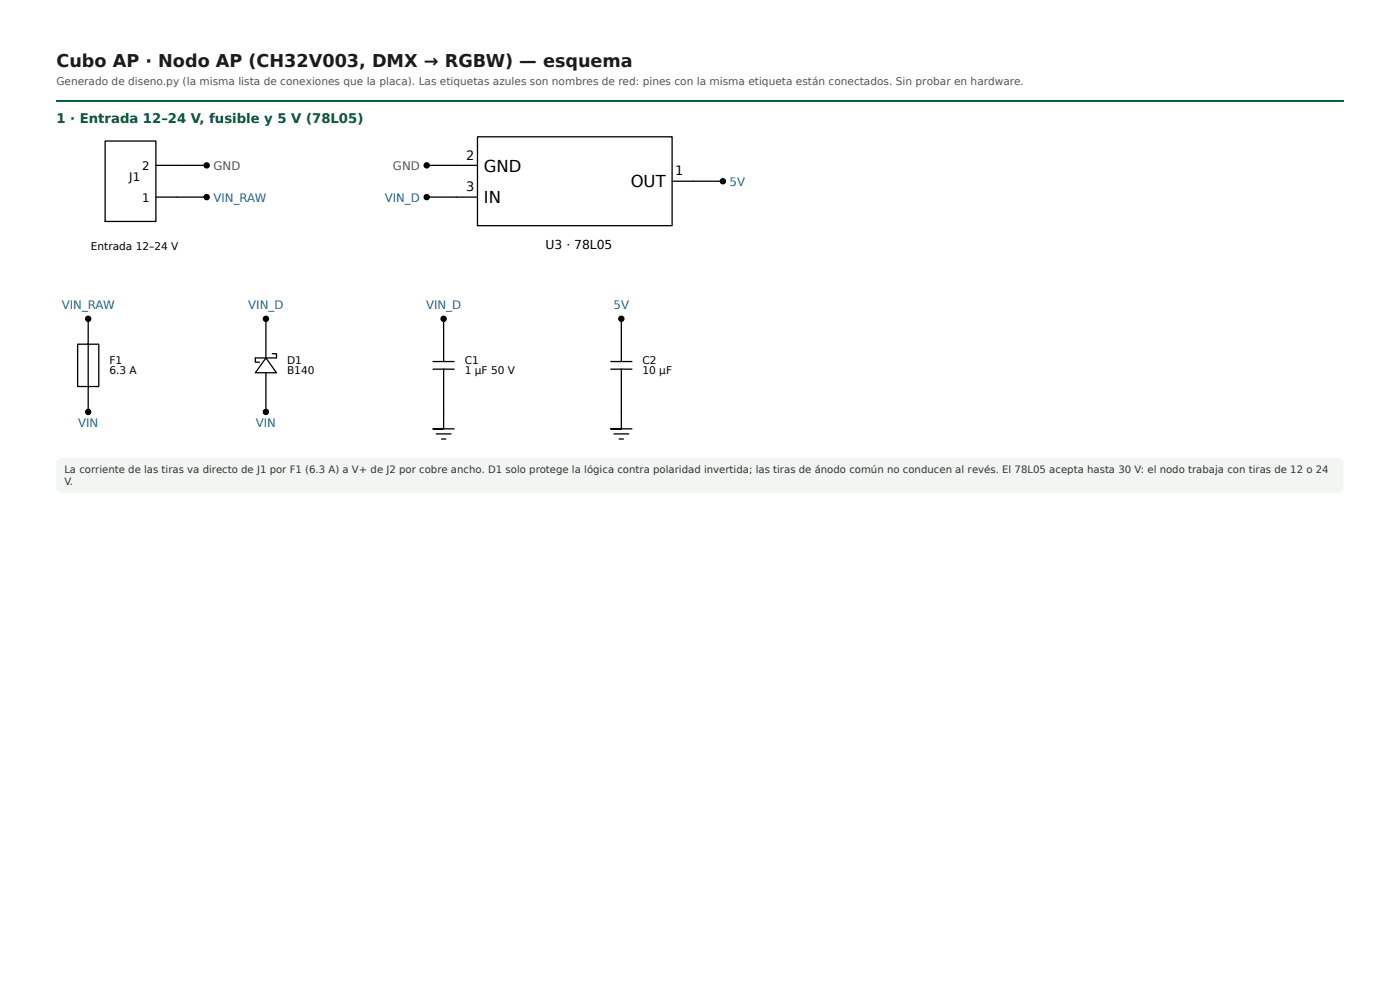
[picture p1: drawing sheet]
<svg xmlns="http://www.w3.org/2000/svg" width="420mm" height="297mm" viewBox="0 0 420 297" stroke-linecap="round" stroke-linejoin="round" font-family="sans-serif">
<defs><g id="words">
<text font-size="5.3" fill="#1b1b1b" x="16.9" y="20.1">Cubo AP · Nodo AP (CH32V003, DMX → RGBW) — esquema</text>
<g font-size="4.9">
<text x="145.2" y="51.5">GND</text>
<text x="189.3" y="56.2">OUT</text>
<text x="145.2" y="61">IN</text>
</g>
<text font-size="4" fill="#0b5d36" x="16.9" y="36.8">1 · Entrada 12–24 V, fusible y 5 V (78L05)</text>
<g font-size="3.9">
<text x="139.9" y="47.9">2</text>
<text x="202.7" y="52.6">1</text>
<text x="139.9" y="57.4">3</text>
</g>
<text font-size="3.7" x="163.8" y="74.7">U3 · 78L05</text>
<g font-size="3.5">
<text x="42.6" y="50.9">2</text>
<text x="38.8" y="54.4">J1</text>
<text x="42.6" y="60.5">1</text>
</g>
<g font-size="3.5" fill="#555">
<text x="64.1" y="50.9">GND</text>
<text x="118" y="50.9">GND</text>
</g>
<g font-size="3.5" fill="#1a5fb4">
<text x="219" y="55.7">5V</text>
<text x="64.1" y="60.5">VIN_RAW</text>
<text x="115.5" y="60.5">VIN_D</text>
<text x="18.5" y="92.8">VIN_RAW</text>
<text x="74.5" y="92.8">VIN_D</text>
<text x="127.9" y="92.8">VIN_D</text>
<text x="184.2" y="92.8">5V</text>
<text x="23.4" y="128.3">VIN</text>
<text x="76.8" y="128.3">VIN</text>
</g>
<text font-size="3.2" fill="#555" x="16.9" y="25.4">Generado de diseno.py (la misma lista de conexiones que la placa). Las etiquetas azules son nombres de red: pines con la misma etiqueta están conectados. Sin probar en hardware.</text>
<g font-size="3.2">
<text x="27.3" y="75.1">Entrada 12–24 V</text>
<text x="32.8" y="109.1">F1</text>
<text x="32.8" y="112.3">6.3 A</text>
<text x="86.2" y="109.1">D1</text>
<text x="86.2" y="112.3">B140</text>
<text x="139.5" y="109.1">C1</text>
<text x="139.5" y="112.3">1 µF 50 V</text>
<text x="192.8" y="109.1">C2</text>
<text x="192.8" y="112.3">10 µF</text>
</g>
<g font-size="3" fill="#333">
<text x="19.3" y="141.8">La corriente de las tiras va directo de J1 por F1 (6.3 A) a V+ de J2 por cobre ancho. D1 solo protege la lógica contra polaridad invertida; las tiras de ánodo común no conducen al revés. El 78L05 acepta hasta 30 V: el nodo trabaja con tiras de 12 o 24</text>
<text x="19.3" y="145.5">V.</text>
</g>
</g></defs>
<path d="M16.9 29.9h386.3v.5h-386.3z" fill="#0b5d36"/>
<path d="M17.4 137.8l1.1-.5h383.1a1.59 1.59 0 0 1 1.6 1.6v7.4a1.59 1.59 0 0 1-1.6 1.6h-383.1a1.59 1.59 0 0 1-1.6-1.6v-7.5z" fill="#f1f6f3"/>
<g fill="none" stroke="#000" stroke-width=".39">
<path d="M31.6 42.3h15.2v24.1h-15.2zM46.8 59.1h15.2M46.8 49.6h15.2M128.1 59.1h15.2M128.1 49.6h15.2M143.3 41h58.4v26.7h-58.4zM201.7 54.4h15.3M26.5 95.7v7.6h3.1v12.7h-6.3v-12.7h3.2v20.3M79.8 95.7v11.7M133.2 95.7v12.8M186.5 95.7v12.8M79.8 107.4l3.2 4.4h-6.4z"/>
<path d="M79.8 111.8v11.8M81.7 106.1h1.3v1.3h-6.4v1.3h1.3M130 108.5h6.3M130 110.8h6.3M133.2 110.8v17.9h-3.2h6.3M183.3 108.5h6.4M183.3 110.8h6.4M186.5 110.8v17.9h-3.2h6.4M130.9 130.2h4.5M132.5 131.7h1.3M184.3 130.2h4.4M185.9 131.7h1.2"/>
<circle cx="62" cy="49.6" r=".76"/>
<circle cx="62" cy="59.1" r=".76"/>
<circle cx="128.1" cy="49.6" r=".76"/>
<circle cx="128.1" cy="59.1" r=".76"/>
<circle cx="217" cy="54.4" r=".76"/>
<circle cx="26.5" cy="95.7" r=".76"/>
<circle cx="79.8" cy="95.7" r=".76"/>
<circle cx="133.2" cy="95.7" r=".76"/>
<circle cx="186.5" cy="95.7" r=".76"/>
<circle cx="26.5" cy="123.6" r=".76"/>
<circle cx="79.8" cy="123.6" r=".76"/>
</g>
<g fill="#000">
<circle cx="62" cy="49.6" r=".76"/>
<circle cx="62" cy="59.1" r=".76"/>
<circle cx="128.1" cy="49.6" r=".76"/>
<circle cx="128.1" cy="59.1" r=".76"/>
<circle cx="217" cy="54.4" r=".76"/>
<circle cx="26.5" cy="95.7" r=".76"/>
<circle cx="79.8" cy="95.7" r=".76"/>
<circle cx="133.2" cy="95.7" r=".76"/>
<circle cx="186.5" cy="95.7" r=".76"/>
<circle cx="26.5" cy="123.6" r=".76"/>
<circle cx="79.8" cy="123.6" r=".76"/>
</g>
<use href="#words"/>
</svg>
